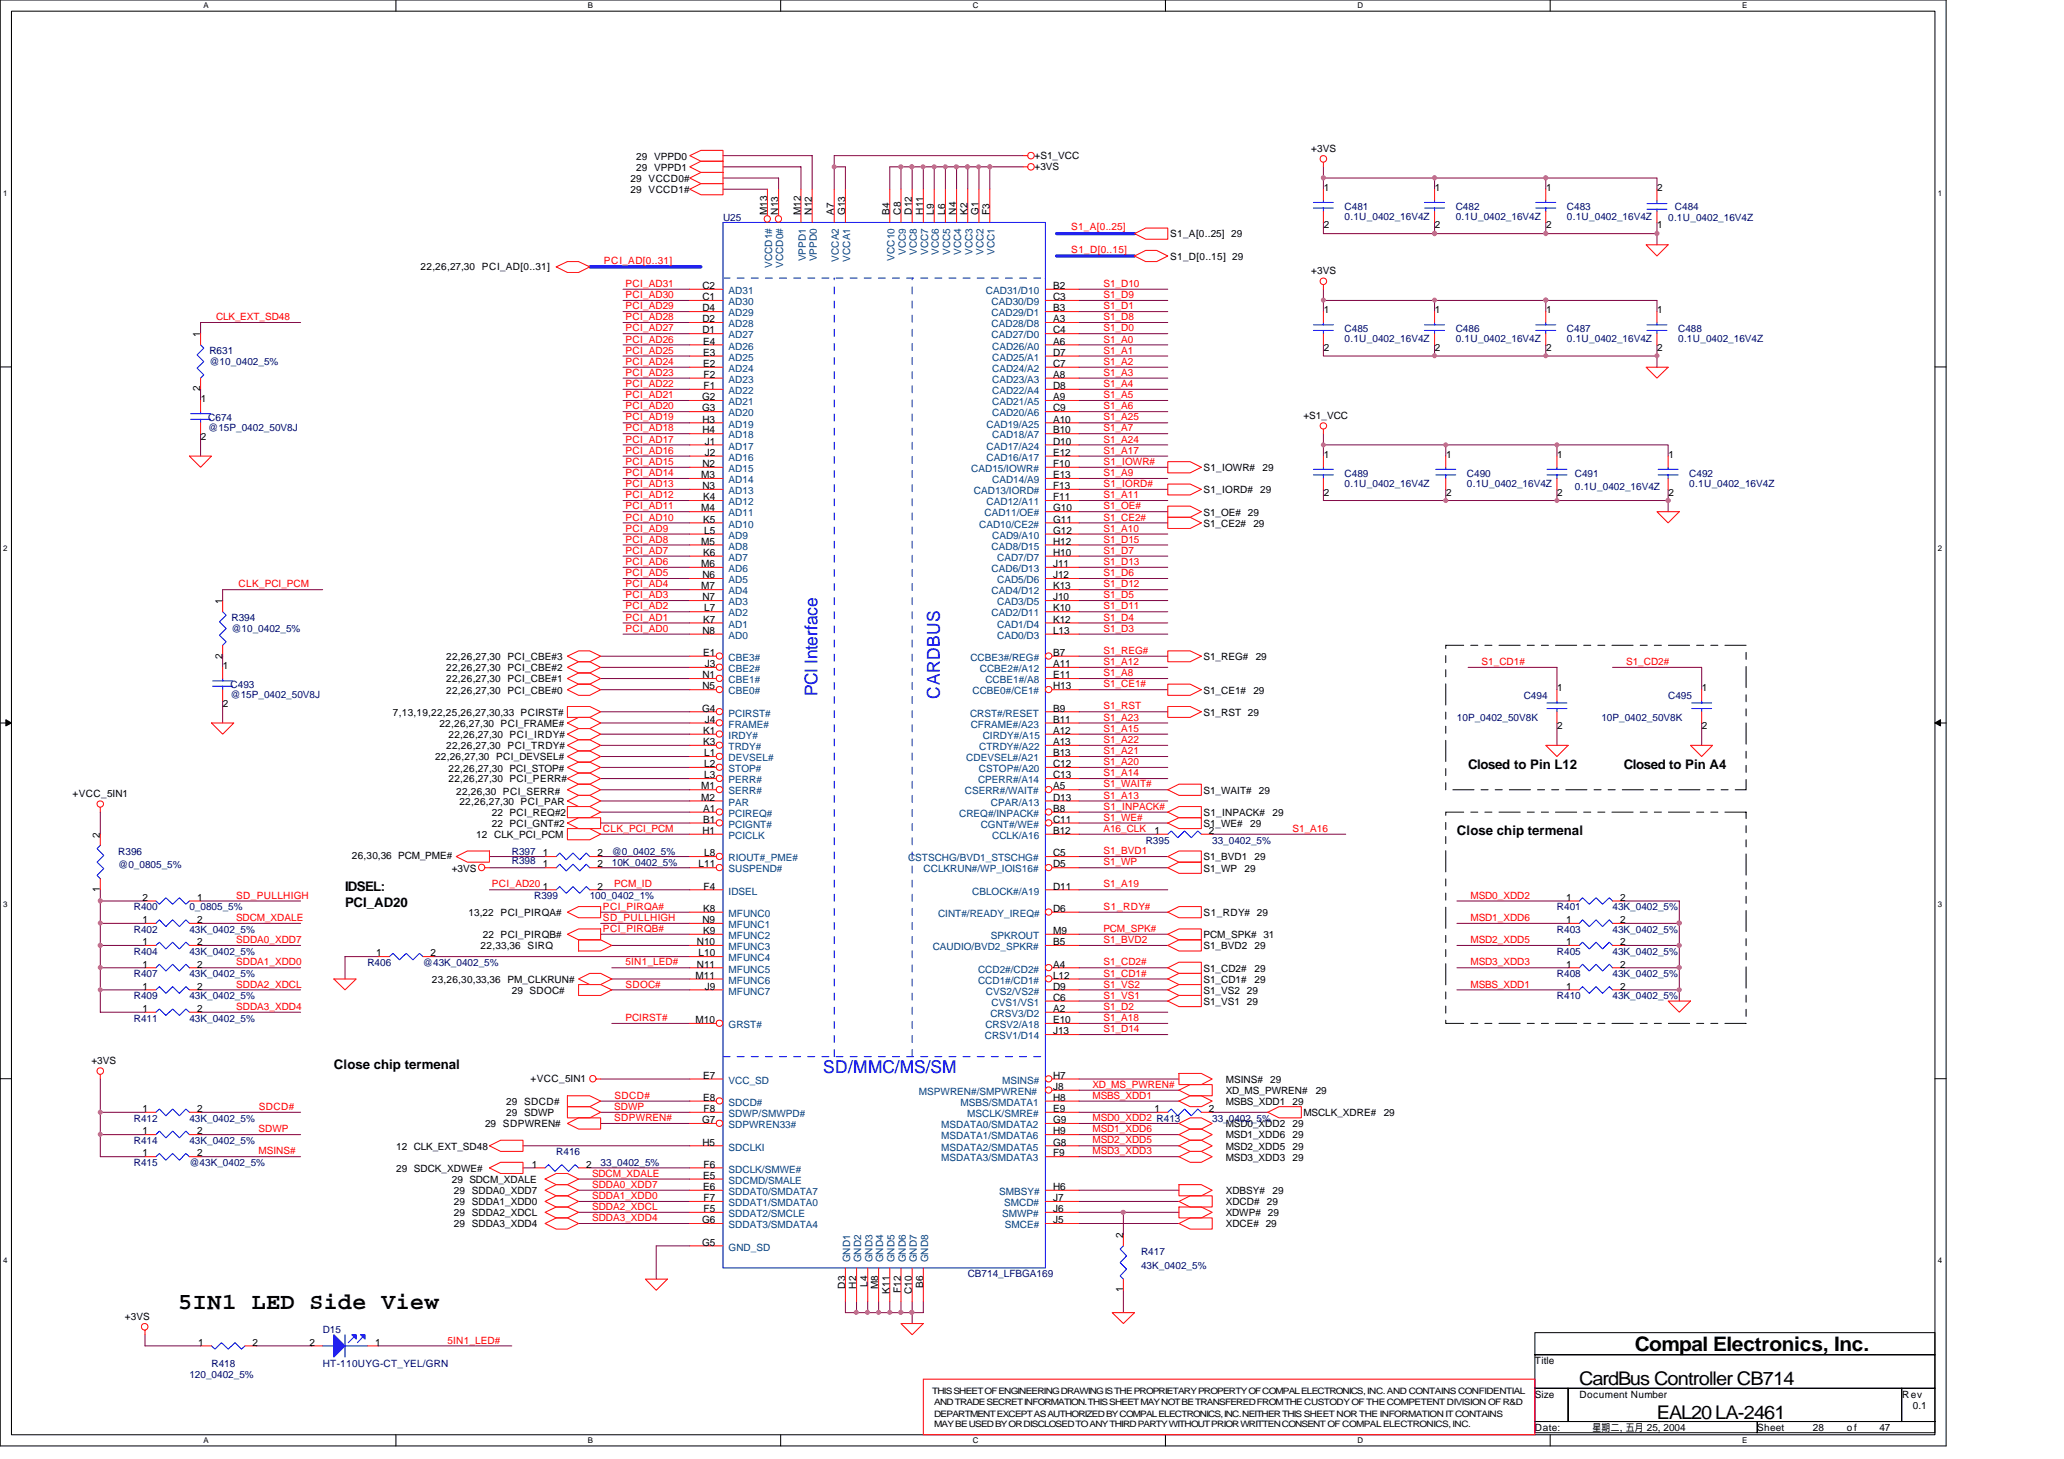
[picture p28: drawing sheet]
<svg xmlns="http://www.w3.org/2000/svg" width="297mm" height="210mm" viewBox="0 0 297 210" stroke-linecap="round" stroke-linejoin="round" font-family="sans-serif">
<defs><g id="words">
<text font-size="3.3" x="25.7" y="188.4">5IN1 LED Side View</text>
<text font-size="2.9" x="235.3" y="194.4">Compal Electronics, Inc.</text>
<g font-size="2.7">
<text x="227.3" y="199.3">CardBus Controller CB714</text>
<text x="238.5" y="204.1">EAL20 LA-2461</text>
</g>
<g font-size="2.5" fill="#00f">
<text x="117.6" y="100.2" transform="rotate(-90 117.6 100.2)">PCI Interface</text>
<text x="135.3" y="100.5" transform="rotate(-90 135.3 100.5)">CARDBUS</text>
<text x="118.4" y="154.3">SD/MMC/MS/SM</text>
</g>
<g font-size="1.9">
<text x="211.3" y="110.6">Closed to Pin L12</text>
<text x="233.7" y="110.6">Closed to Pin A4</text>
<text x="209.7" y="120.2">Close chip termenal</text>
<text x="49.7" y="128.2">IDSEL:</text>
<text x="49.7" y="130.5">PCI_AD20</text>
<text x="48" y="153.8">Close chip termenal</text>
</g>
<g font-size="1.4">
<text x="91.6" y="23">29 VPPD0</text>
<text x="148.9" y="22.8">+S1_VCC</text>
<text x="188.7" y="21.8">+3VS</text>
<text x="90.8" y="27.8">29 VCCD1#</text>
<text x="90.8" y="26.2">29 VCCD0#</text>
<text x="91.6" y="24.6">29 VPPD1</text>
<text x="148.9" y="24.4">+3VS</text>
<text x="190.5" y="27.4">1</text>
<text x="206.5" y="27.4">1</text>
<text x="222.5" y="27.4">1</text>
<text x="238.5" y="27.4">2</text>
<text x="110.4" y="30.9" transform="rotate(-90 110.4 30.9)">M13</text>
<text x="112" y="30.9" transform="rotate(-90 112 30.9)">N13</text>
<text x="115.2" y="30.9" transform="rotate(-90 115.2 30.9)">M12</text>
<text x="116.8" y="30.9" transform="rotate(-90 116.8 30.9)">N12</text>
<text x="120" y="30.9" transform="rotate(-90 120 30.9)">A7</text>
<text x="121.6" y="30.9" transform="rotate(-90 121.6 30.9)">G13</text>
<text x="128" y="30.9" transform="rotate(-90 128 30.9)">B4</text>
<text x="129.6" y="30.9" transform="rotate(-90 129.6 30.9)">C8</text>
<text x="131.2" y="30.9" transform="rotate(-90 131.2 30.9)">D12</text>
<text x="132.8" y="30.9" transform="rotate(-90 132.8 30.9)">H11</text>
<text x="134.4" y="30.9" transform="rotate(-90 134.4 30.9)">L9</text>
<text x="136" y="30.9" transform="rotate(-90 136 30.9)">L6</text>
<text x="137.6" y="30.9" transform="rotate(-90 137.6 30.9)">N4</text>
<text x="139.2" y="30.9" transform="rotate(-90 139.2 30.9)">K2</text>
<text x="140.8" y="30.9" transform="rotate(-90 140.8 30.9)">G1</text>
<text x="142.4" y="30.9" transform="rotate(-90 142.4 30.9)">F3</text>
<text x="168.4" y="34.2">S1_A[0..25] 29</text>
<text x="190.5" y="32.9">2</text>
<text x="206.5" y="32.9">2</text>
<text x="222.5" y="32.9">2</text>
<text x="238.5" y="32.9">1</text>
<text x="60.5" y="38.8">22,26,27,30 PCI_AD[0..31]</text>
<text x="101.1" y="41.6">C2</text>
<text x="151.5" y="41.6">B2</text>
<text x="168.4" y="37.4">S1_D[0..15] 29</text>
<text x="188.7" y="39.5">+3VS</text>
<text x="101.1" y="43.2">C1</text>
<text x="101.1" y="44.8">D4</text>
<text x="101.1" y="46.4">D2</text>
<text x="101.1" y="48">D1</text>
<text x="151.6" y="48">C4</text>
<text x="151.6" y="46.4">A3</text>
<text x="151.6" y="44.8">B3</text>
<text x="151.6" y="43.2">C3</text>
<text x="190.5" y="45">1</text>
<text x="206.5" y="45">1</text>
<text x="222.5" y="45">1</text>
<text x="238.5" y="45">1</text>
<text x="28.8" y="48.5" transform="rotate(-90 28.8 48.5)">1</text>
<text x="101.2" y="49.6">E4</text>
<text x="101.2" y="51.2">E3</text>
<text x="101.2" y="52.8">E2</text>
<text x="151.5" y="52.8">C7</text>
<text x="151.5" y="51.2">D7</text>
<text x="151.5" y="49.6">A6</text>
<text x="190.5" y="50.5">2</text>
<text x="206.5" y="50.5">2</text>
<text x="222.5" y="50.5">2</text>
<text x="238.5" y="50.5">2</text>
<text x="28.8" y="56.3" transform="rotate(-90 28.8 56.3)">2</text>
<text x="28.9" y="57.8">1</text>
<text x="101" y="57.6">G2</text>
<text x="101" y="59.2">G3</text>
<text x="101.3" y="54.4">F2</text>
<text x="101.3" y="56">F1</text>
<text x="151.5" y="59.2">C9</text>
<text x="151.5" y="57.6">A9</text>
<text x="151.5" y="56">D8</text>
<text x="151.5" y="54.4">A8</text>
<text x="28.9" y="63.3">2</text>
<text x="101.1" y="60.8">H3</text>
<text x="101.1" y="62.4">H4</text>
<text x="101.4" y="64">J1</text>
<text x="101.4" y="65.6">J2</text>
<text x="151.5" y="62.4">B10</text>
<text x="151.6" y="65.6">E12</text>
<text x="151.6" y="64">D10</text>
<text x="151.6" y="60.8">A10</text>
<text x="187.6" y="60.2">+S1_VCC</text>
<text x="190.5" y="65.8">1</text>
<text x="208.1" y="65.8">1</text>
<text x="224.1" y="65.8">1</text>
<text x="240.1" y="65.8">1</text>
<text x="100.9" y="68.8">M3</text>
<text x="101.1" y="67.2">N2</text>
<text x="101.1" y="70.4">N3</text>
<text x="101.2" y="72">K4</text>
<text x="151.5" y="70.4">F13</text>
<text x="151.5" y="68.8">E13</text>
<text x="151.6" y="67.2">F10</text>
<text x="151.6" y="72">F11</text>
<text x="173.2" y="71">S1_IORD#</text>
<text x="173.2" y="67.8">S1_IOWR#</text>
<text x="181.4" y="71">29</text>
<text x="181.7" y="67.8">29</text>
<text x="190.5" y="71.3">2</text>
<text x="208.1" y="71.3">2</text>
<text x="224.1" y="71.3">2</text>
<text x="240.1" y="71.3">2</text>
<text x="100.9" y="73.6">M4</text>
<text x="101.2" y="75.2">K5</text>
<text x="101.3" y="76.8">L5</text>
<text x="151.5" y="76.8">G12</text>
<text x="151.5" y="75.2">G11</text>
<text x="151.6" y="73.6">G10</text>
<text x="173.2" y="75.8">S1_CE2#</text>
<text x="173.2" y="74.2">S1_OE# 29</text>
<text x="180.4" y="75.8">29</text>
<text x="100.9" y="78.4">M5</text>
<text x="100.9" y="81.6">M6</text>
<text x="101.1" y="83.2">N6</text>
<text x="101.2" y="80">K6</text>
<text x="151.5" y="83.2">J12</text>
<text x="151.5" y="80">H10</text>
<text x="151.6" y="81.6">J11</text>
<text x="151.6" y="78.4">H12</text>
<text x="32" y="86.9" transform="rotate(-90 32 86.9)">1</text>
<text x="100.9" y="84.8">M7</text>
<text x="101.1" y="86.4">N7</text>
<text x="101.2" y="89.6">K7</text>
<text x="101.3" y="88">L7</text>
<text x="151.5" y="89.6">K12</text>
<text x="151.5" y="86.4">J10</text>
<text x="151.6" y="88">K10</text>
<text x="151.6" y="84.8">K13</text>
<text x="32" y="94.7" transform="rotate(-90 32 94.7)">2</text>
<text x="64.2" y="95">22,26,27,30 PCI_CBE#3</text>
<text x="101.1" y="91.2">N8</text>
<text x="101.2" y="94.4">E1</text>
<text x="101.4" y="96">J3</text>
<text x="151.5" y="96">A11</text>
<text x="151.5" y="91.2">L13</text>
<text x="151.6" y="94.4">B7</text>
<text x="173.2" y="95">S1_REG#</text>
<text x="180.7" y="95">29</text>
<text x="32.1" y="96.2">1</text>
<text x="32.1" y="101.7">2</text>
<text x="64.2" y="98.2">22,26,27,30 PCI_CBE#1</text>
<text x="64.2" y="99.8">22,26,27,30 PCI_CBE#0</text>
<text x="64.2" y="96.6">22,26,27,30 PCI_CBE#2</text>
<text x="101.1" y="97.6">N1</text>
<text x="101.1" y="99.2">N5</text>
<text x="151.6" y="97.6">E11</text>
<text x="151.6" y="99.2">H13</text>
<text x="173.2" y="99.8">S1_CE1#</text>
<text x="180.4" y="99.8">29</text>
<text x="224.1" y="99.4">1</text>
<text x="244.9" y="99.4">1</text>
<text x="56.6" y="103">7,13,19,22,25,26,27,30,33 PCIRST#</text>
<text x="63.2" y="104.6">22,26,27,30 PCI_FRAME#</text>
<text x="64.2" y="107.8">22,26,27,30 PCI_TRDY#</text>
<text x="64.6" y="106.2">22,26,27,30 PCI_IRDY#</text>
<text x="101" y="102.4">G4</text>
<text x="101.2" y="105.6">K1</text>
<text x="101.2" y="107.2">K3</text>
<text x="101.4" y="104">J4</text>
<text x="151.5" y="104">B11</text>
<text x="151.5" y="107.2">A13</text>
<text x="151.5" y="102.4">B9</text>
<text x="151.6" y="105.6">A12</text>
<text x="173.2" y="103">S1_RST 29</text>
<text x="224.1" y="104.9">2</text>
<text x="244.9" y="104.9">2</text>
<text x="62.6" y="109.4">22,26,27,30 PCI_DEVSEL#</text>
<text x="64.6" y="112.6">22,26,27,30 PCI_PERR#</text>
<text x="64.6" y="111">22,26,27,30 PCI_STOP#</text>
<text x="100.9" y="113.6">M1</text>
<text x="101.3" y="108.8">L1</text>
<text x="101.3" y="110.4">L2</text>
<text x="101.3" y="112">L3</text>
<text x="151.5" y="110.4">C12</text>
<text x="151.5" y="113.6">A5</text>
<text x="151.5" y="112">C13</text>
<text x="151.6" y="108.8">B13</text>
<text x="10.5" y="114.6">+VCC_5IN1</text>
<text x="65.7" y="114.3">22,26,30 PCI_SERR#</text>
<text x="66.1" y="115.8">22,26,27,30 PCI_PAR</text>
<text x="70.8" y="119">22 PCI_GNT#2</text>
<text x="70.8" y="117.4">22 PCI_REQ#2</text>
<text x="100.9" y="115.2">M2</text>
<text x="101.1" y="120">H1</text>
<text x="101.2" y="116.8">A1</text>
<text x="101.2" y="118.4">B1</text>
<text x="151.5" y="115.2">D13</text>
<text x="151.5" y="120">B12</text>
<text x="151.6" y="116.8">B8</text>
<text x="151.6" y="118.4">C11</text>
<text x="166.2" y="120">1</text>
<text x="173.2" y="114.2">S1_WAIT#</text>
<text x="173.2" y="117.4">S1_INPACK#</text>
<text x="173.2" y="119">S1_WE#</text>
<text x="174" y="120">2</text>
<text x="179.9" y="119">29</text>
<text x="181.2" y="114.2">29</text>
<text x="183.1" y="117.4">29</text>
<text x="14.4" y="120.5" transform="rotate(-90 14.4 120.5)">2</text>
<text x="50.6" y="123.6">26,30,36 PCM_PME#</text>
<text x="65" y="125.4">+3VS</text>
<text x="68.5" y="120.6">12 CLK_PCI_PCM</text>
<text x="78.1" y="123.2">1</text>
<text x="78.1" y="124.8">1</text>
<text x="86" y="123.2">2</text>
<text x="86" y="124.8">2</text>
<text x="100.5" y="124.8">L11</text>
<text x="101.3" y="123.2">L8</text>
<text x="151.5" y="123.2">C5</text>
<text x="151.5" y="124.8">D5</text>
<text x="173.2" y="125.4">S1_WP</text>
<text x="173.2" y="123.8">S1_BVD1</text>
<text x="179.1" y="125.4">29</text>
<text x="180.5" y="123.8">29</text>
<text x="14.4" y="128.3" transform="rotate(-90 14.4 128.3)">1</text>
<text x="20.5" y="129.6">2</text>
<text x="28.4" y="129.6">1</text>
<text x="67.4" y="131.8">13,22</text>
<text x="72" y="131.8">PCI_PIRQA#</text>
<text x="78.1" y="128">1</text>
<text x="86" y="128">2</text>
<text x="101.2" y="131.2">K8</text>
<text x="101.3" y="128">F4</text>
<text x="151.5" y="128">D11</text>
<text x="151.6" y="131.2">D6</text>
<text x="173.2" y="131.8">S1_RDY# 29</text>
<text x="225.4" y="129.6">1</text>
<text x="233.2" y="129.6">2</text>
<text x="20.5" y="132.8">1</text>
<text x="20.5" y="136">1</text>
<text x="28.4" y="132.8">2</text>
<text x="28.4" y="136">2</text>
<text x="54.1" y="137.6">1</text>
<text x="62" y="137.6">2</text>
<text x="69.2" y="136.6">22,33,36 SIRQ</text>
<text x="69.5" y="135">22 PCI_PIRQB#</text>
<text x="100.3" y="136">N10</text>
<text x="100.5" y="137.6">L10</text>
<text x="101.1" y="132.8">N9</text>
<text x="101.2" y="134.4">K9</text>
<text x="151.5" y="134.4">M9</text>
<text x="151.5" y="136">B5</text>
<text x="173.2" y="135">PCM_SPK# 31</text>
<text x="173.2" y="136.6">S1_BVD2</text>
<text x="180.5" y="136.6">29</text>
<text x="225.4" y="136">1</text>
<text x="225.4" y="132.8">1</text>
<text x="233.2" y="136">2</text>
<text x="233.2" y="132.8">2</text>
<text x="20.5" y="139.2">1</text>
<text x="20.5" y="142.4">1</text>
<text x="28.4" y="139.2">2</text>
<text x="28.4" y="142.4">2</text>
<text x="62.1" y="141.4">23,26,30,33,36 PM_CLKRUN#</text>
<text x="73.7" y="143">29 SDOC#</text>
<text x="100.1" y="140.8">M11</text>
<text x="100.3" y="139.2">N11</text>
<text x="101.4" y="142.4">J9</text>
<text x="151.5" y="142.4">D9</text>
<text x="151.5" y="140.8">L12</text>
<text x="151.5" y="139.2">A4</text>
<text x="151.6" y="144">C6</text>
<text x="173.2" y="141.4">S1_CD1#</text>
<text x="173.2" y="143">S1_VS2 29</text>
<text x="173.2" y="139.8">S1_CD2#</text>
<text x="180.5" y="141.4">29</text>
<text x="180.5" y="139.8">29</text>
<text x="225.4" y="142.4">1</text>
<text x="225.4" y="139.2">1</text>
<text x="233.2" y="142.4">2</text>
<text x="233.2" y="139.2">2</text>
<text x="20.5" y="145.6">1</text>
<text x="28.4" y="145.6">2</text>
<text x="100.1" y="147.2">M10</text>
<text x="151.5" y="148.8">J13</text>
<text x="151.5" y="145.6">A2</text>
<text x="151.6" y="147.2">E10</text>
<text x="173.2" y="144.6">S1_VS1 29</text>
<text x="13.2" y="153.1">+3VS</text>
<text x="76.4" y="155.6">+VCC_5IN1</text>
<text x="101.2" y="155.2">E7</text>
<text x="151.5" y="155.2">H7</text>
<text x="176.4" y="155.8">MSINS#</text>
<text x="182.8" y="155.8">29</text>
<text x="20.5" y="160">1</text>
<text x="28.4" y="160">2</text>
<text x="72.9" y="159">29 SDCD#</text>
<text x="72.9" y="160.6">29 SDWP</text>
<text x="101" y="161.6">G7</text>
<text x="101.2" y="158.4">E8</text>
<text x="101.3" y="160">F8</text>
<text x="151.5" y="161.6">G9</text>
<text x="151.5" y="160">E9</text>
<text x="151.6" y="158.4">H8</text>
<text x="151.6" y="156.8">J8</text>
<text x="166.2" y="160">1</text>
<text x="174" y="160">2</text>
<text x="176.4" y="157.4">XD_MS_PWREN#</text>
<text x="176.4" y="159">MSBS_XDD1</text>
<text x="186" y="159">29</text>
<text x="187.6" y="160.6">MSCLK_XDRE#</text>
<text x="189.4" y="157.4">29</text>
<text x="199.1" y="160.6">29</text>
<text x="20.5" y="166.4">1</text>
<text x="20.5" y="163.2">1</text>
<text x="28.4" y="166.4">2</text>
<text x="28.4" y="163.2">2</text>
<text x="57" y="165.4">12 CLK_EXT_SD48</text>
<text x="69.8" y="162.2">29 SDPWREN#</text>
<text x="76.5" y="168">1</text>
<text x="84.4" y="168">2</text>
<text x="101.1" y="164.8">H5</text>
<text x="101.3" y="168">F6</text>
<text x="151.5" y="163.2">H9</text>
<text x="151.5" y="164.8">G8</text>
<text x="151.5" y="166.4">F9</text>
<text x="176.4" y="165.4">MSD2_XDD5</text>
<text x="176.4" y="163.8">MSD1_XDD6</text>
<text x="176.4" y="167">MSD3_XDD3</text>
<text x="176.4" y="162.2">MSD0_XDD2</text>
<text x="186" y="165.4">29</text>
<text x="186" y="163.8">29</text>
<text x="186" y="167">29</text>
<text x="186" y="162.2">29</text>
<text x="57" y="168.6">29 SDCK_XDWE#</text>
<text x="65" y="170.2">29 SDCM_XDALE</text>
<text x="65.3" y="171.8">29 SDDA0_XDD7</text>
<text x="65.3" y="173.4">29 SDDA1_XDD0</text>
<text x="101.2" y="169.6">E5</text>
<text x="101.2" y="171.2">E6</text>
<text x="101.3" y="172.8">F7</text>
<text x="151.5" y="171.2">H6</text>
<text x="151.5" y="172.8">J7</text>
<text x="176.4" y="171.8">XDBSY#</text>
<text x="176.4" y="173.4">XDCD#</text>
<text x="182.3" y="173.4">29</text>
<text x="183.1" y="171.8">29</text>
<text x="65.3" y="176.6">29 SDDA3_XDD4</text>
<text x="65.3" y="175">29 SDDA2_XDCL</text>
<text x="101" y="179.2">G5</text>
<text x="101" y="176">G6</text>
<text x="101.3" y="174.4">F5</text>
<text x="151.5" y="174.4">J6</text>
<text x="151.6" y="176">J5</text>
<text x="161.6" y="178.1" transform="rotate(-90 161.6 178.1)">2</text>
<text x="176.4" y="175">XDWP# 29</text>
<text x="176.4" y="176.6">XDCE# 29</text>
<text x="121.6" y="185.4" transform="rotate(-90 121.6 185.4)">D3</text>
<text x="123.2" y="185.4" transform="rotate(-90 123.2 185.4)">H2</text>
<text x="124.8" y="185.1" transform="rotate(-90 124.8 185.1)">L4</text>
<text x="126.4" y="185.5" transform="rotate(-90 126.4 185.5)">M8</text>
<text x="132.8" y="185.3" transform="rotate(-90 132.8 185.3)">B6</text>
<text x="161.6" y="185.9" transform="rotate(-90 161.6 185.9)">1</text>
<text x="18" y="189.9">+3VS</text>
<text x="128" y="186.1" transform="rotate(-90 128 186.1)">K11</text>
<text x="129.6" y="186" transform="rotate(-90 129.6 186)">F12</text>
<text x="131.2" y="186.2" transform="rotate(-90 131.2 186.2)">C10</text>
<text x="28.5" y="193.6">1</text>
<text x="36.4" y="193.6">2</text>
<text x="44.5" y="193.6">2</text>
<text x="54" y="193.6">1</text>
<text x="220.9" y="196.3">Title</text>
<text x="220.9" y="201.1">Size</text>
<text x="227.3" y="201.1">Document Number</text>
<text x="273.8" y="201.1">Rev</text>
<text x="275.3" y="202.6">0.1</text>
<text x="220.9" y="205.9">Date:</text>
<text x="229.2" y="205.9">星期二 五月 25, 2004</text>
<text x="233.1" y="205.9">,</text>
<text x="252.9" y="205.9">Sheet</text>
<text x="260.9" y="205.9">28</text>
<text x="265.8" y="205.9">of</text>
<text x="270.5" y="205.9">47</text>
</g>
<g font-size="1.4" fill="#000080">
<text x="104.1" y="31.7">U25</text>
<text x="193.5" y="30.2">C481</text>
<text x="193.5" y="31.6">0.1U_0402_16V4Z</text>
<text x="209.5" y="30.2">C482</text>
<text x="209.5" y="31.6">0.1U_0402_16V4Z</text>
<text x="225.5" y="30.2">C483</text>
<text x="225.5" y="31.6">0.1U_0402_16V4Z</text>
<text x="240.1" y="31.7">0.1U_0402_16V4Z</text>
<text x="241" y="30.2">C484</text>
<text x="193.5" y="47.8">C485</text>
<text x="209.5" y="47.8">C486</text>
<text x="225.5" y="47.8">C487</text>
<text x="241.5" y="47.8">C488</text>
<text x="30.1" y="51">R631</text>
<text x="30.1" y="52.6">@10_0402_5%</text>
<text x="193.5" y="49.2">0.1U_0402_16V4Z</text>
<text x="209.5" y="49.2">0.1U_0402_16V4Z</text>
<text x="225.5" y="49.2">0.1U_0402_16V4Z</text>
<text x="241.5" y="49.2">0.1U_0402_16V4Z</text>
<text x="30" y="60.6">C674</text>
<text x="30" y="62">@15P_0402_50V8J</text>
<text x="193.5" y="68.6">C489</text>
<text x="193.5" y="70">0.1U_0402_16V4Z</text>
<text x="211.1" y="68.6">C490</text>
<text x="211.1" y="70">0.1U_0402_16V4Z</text>
<text x="226.6" y="68.6">C491</text>
<text x="226.6" y="70.5">0.1U_0402_16V4Z</text>
<text x="243.1" y="68.6">C492</text>
<text x="243.1" y="70">0.1U_0402_16V4Z</text>
<text x="33.3" y="89.4">R394</text>
<text x="33.3" y="91">@10_0402_5%</text>
<text x="33.2" y="99">C493</text>
<text x="33.2" y="100.4">@15P_0402_50V8J</text>
<text x="219.3" y="100.6">C494</text>
<text x="240.1" y="100.6">C495</text>
<text x="209.7" y="103.8">10P_0402_50V8K</text>
<text x="230.5" y="103.8">10P_0402_50V8K</text>
<text x="17" y="123">R396</text>
<text x="17" y="124.9">@0_0805_5%</text>
<text x="73.7" y="123">R397</text>
<text x="73.7" y="124.2">R398</text>
<text x="88" y="123">@0_0402_5%</text>
<text x="88.1" y="124.6">10K_0402_5%</text>
<text x="164.9" y="121.4">R395</text>
<text x="174.5" y="121.4">33_0402_5%</text>
<text x="19.3" y="131">R400</text>
<text x="27.3" y="131">0_0805_5%</text>
<text x="76.9" y="129.4">R399</text>
<text x="84.9" y="129.4">100_0402_1%</text>
<text x="224.1" y="131">R401</text>
<text x="232.1" y="131">43K_0402_5%</text>
<text x="19.3" y="134.2">R402</text>
<text x="19.3" y="137.4">R404</text>
<text x="27.3" y="134.2">43K_0402_5%</text>
<text x="27.3" y="137.4">43K_0402_5%</text>
<text x="224.1" y="137.4">R405</text>
<text x="224.1" y="134.2">R403</text>
<text x="232.1" y="137.4">43K_0402_5%</text>
<text x="232.1" y="134.2">43K_0402_5%</text>
<text x="19.3" y="140.6">R407</text>
<text x="19.3" y="143.8">R409</text>
<text x="27.3" y="140.6">43K_0402_5%</text>
<text x="27.3" y="143.8">43K_0402_5%</text>
<text x="52.9" y="139">R406</text>
<text x="60.9" y="139">@43K_0402_5%</text>
<text x="224.1" y="143.8">R410</text>
<text x="224.1" y="140.6">R408</text>
<text x="232.1" y="143.8">43K_0402_5%</text>
<text x="232.1" y="140.6">43K_0402_5%</text>
<text x="19.3" y="147">R411</text>
<text x="27.3" y="147">43K_0402_5%</text>
<text x="19.3" y="161.4">R412</text>
<text x="27.3" y="161.4">43K_0402_5%</text>
<text x="174.5" y="161.4">33_0402_5%</text>
<text x="19.3" y="167.8">R415</text>
<text x="19.3" y="164.6">R414</text>
<text x="27.3" y="167.8">@43K_0402_5%</text>
<text x="27.3" y="164.6">43K_0402_5%</text>
<text x="80" y="166.2">R416</text>
<text x="86.4" y="167.8">33_0402_5%</text>
<text x="139.3" y="183.8">CB714_LFBGA169</text>
<text x="164.2" y="180.6">R417</text>
<text x="164.2" y="182.5">43K_0402_5%</text>
<text x="46.4" y="191.8">D15</text>
<text x="30.4" y="196.6">R418</text>
<text x="46.4" y="196.6">HT-110UYG-CT_YEL/GRN</text>
<text x="27.3" y="198.2">120_0402_5%</text>
</g>
<g font-size="1.4" fill="#f00">
<text x="154.1" y="33.1">S1_A[0..25]</text>
<text x="86.9" y="37.9">PCI_AD[0..31]</text>
<text x="90" y="41.3">PCI_AD31</text>
<text x="154.2" y="36.4">S1_D[0..15]</text>
<text x="158.8" y="41.3">S1_D10</text>
<text x="31.1" y="46.1">CLK_EXT_SD48</text>
<text x="90" y="47.7">PCI_AD27</text>
<text x="90" y="46.1">PCI_AD28</text>
<text x="90" y="44.5">PCI_AD29</text>
<text x="90" y="42.9">PCI_AD30</text>
<text x="158.8" y="47.7">S1_D0</text>
<text x="158.8" y="42.9">S1_D9</text>
<text x="158.8" y="44.5">S1_D1</text>
<text x="158.8" y="46.1">S1_D8</text>
<text x="90" y="49.3">PCI_AD26</text>
<text x="90" y="52.5">PCI_AD24</text>
<text x="90" y="50.9">PCI_AD25</text>
<text x="158.8" y="50.9">S1_A1</text>
<text x="158.8" y="49.3">S1_A0</text>
<text x="158.8" y="52.5">S1_A2</text>
<text x="90" y="58.9">PCI_AD20</text>
<text x="90" y="55.7">PCI_AD22</text>
<text x="90" y="57.3">PCI_AD21</text>
<text x="90" y="54.1">PCI_AD23</text>
<text x="158.8" y="54.1">S1_A3</text>
<text x="158.8" y="58.9">S1_A6</text>
<text x="158.8" y="55.7">S1_A4</text>
<text x="158.8" y="57.3">S1_A5</text>
<text x="90" y="65.3">PCI_AD16</text>
<text x="90" y="63.7">PCI_AD17</text>
<text x="90" y="62.1">PCI_AD18</text>
<text x="90" y="60.5">PCI_AD19</text>
<text x="158.8" y="62.1">S1_A7</text>
<text x="158.8" y="65.3">S1_A17</text>
<text x="158.8" y="63.7">S1_A24</text>
<text x="158.8" y="60.5">S1_A25</text>
<text x="90" y="71.7">PCI_AD12</text>
<text x="90" y="70.1">PCI_AD13</text>
<text x="90" y="66.9">PCI_AD15</text>
<text x="90" y="68.5">PCI_AD14</text>
<text x="158.8" y="70.1">S1_IORD#</text>
<text x="158.8" y="71.7">S1_A11</text>
<text x="158.8" y="66.9">S1_IOWR#</text>
<text x="158.8" y="68.5">S1_A9</text>
<text x="90" y="76.5">PCI_AD9</text>
<text x="90" y="74.9">PCI_AD10</text>
<text x="90" y="73.3">PCI_AD11</text>
<text x="158.8" y="74.9">S1_CE2#</text>
<text x="158.8" y="76.5">S1_A10</text>
<text x="158.8" y="73.3">S1_OE#</text>
<text x="90" y="81.3">PCI_AD6</text>
<text x="90" y="79.7">PCI_AD7</text>
<text x="90" y="82.9">PCI_AD5</text>
<text x="90" y="78.1">PCI_AD8</text>
<text x="158.8" y="81.3">S1_D13</text>
<text x="158.8" y="82.9">S1_D6</text>
<text x="158.8" y="78.1">S1_D15</text>
<text x="158.8" y="79.7">S1_D7</text>
<text x="34.3" y="84.5">CLK_PCI_PCM</text>
<text x="90" y="89.3">PCI_AD1</text>
<text x="90" y="84.5">PCI_AD4</text>
<text x="90" y="87.7">PCI_AD2</text>
<text x="90" y="86.1">PCI_AD3</text>
<text x="158.8" y="86.1">S1_D5</text>
<text x="158.8" y="84.5">S1_D12</text>
<text x="158.8" y="89.3">S1_D4</text>
<text x="158.8" y="87.7">S1_D11</text>
<text x="90" y="90.9">PCI_AD0</text>
<text x="158.8" y="90.9">S1_D3</text>
<text x="158.8" y="94.1">S1_REG#</text>
<text x="158.8" y="95.7">S1_A12</text>
<text x="213.2" y="95.7">S1_CD1#</text>
<text x="234" y="95.7">S1_CD2#</text>
<text x="158.8" y="97.3">S1_A8</text>
<text x="158.8" y="98.9">S1_CE1#</text>
<text x="158.8" y="106.9">S1_A22</text>
<text x="158.8" y="102.1">S1_RST</text>
<text x="158.8" y="103.7">S1_A23</text>
<text x="158.8" y="105.3">S1_A15</text>
<text x="158.8" y="113.3">S1_WAIT#</text>
<text x="158.8" y="108.5">S1_A21</text>
<text x="158.8" y="111.7">S1_A14</text>
<text x="158.8" y="110.1">S1_A20</text>
<text x="86.8" y="119.7">CLK_PCI_PCM</text>
<text x="158.8" y="119.7">A16_CLK</text>
<text x="158.8" y="116.5">S1_INPACK#</text>
<text x="158.8" y="114.9">S1_A13</text>
<text x="158.8" y="118.1">S1_WE#</text>
<text x="186" y="119.7">S1_A16</text>
<text x="158.8" y="124.5">S1_WP</text>
<text x="158.8" y="122.9">S1_BVD1</text>
<text x="34" y="129.3">SD_PULLHIGH</text>
<text x="70.8" y="127.7">PCI_AD20</text>
<text x="86.8" y="130.9">PCI_PIRQA#</text>
<text x="88.4" y="127.7">PCM_ID</text>
<text x="158.8" y="127.7">S1_A19</text>
<text x="158.8" y="130.9">S1_RDY#</text>
<text x="211.6" y="129.3">MSD0_XDD2</text>
<text x="34" y="135.7">SDDA0_XDD7</text>
<text x="34" y="132.5">SDCM_XDALE</text>
<text x="86.8" y="132.5">SD_PULLHIGH</text>
<text x="86.8" y="134.1">PCI_PIRQB#</text>
<text x="158.8" y="134.1">PCM_SPK#</text>
<text x="158.8" y="135.7">S1_BVD2</text>
<text x="211.6" y="135.7">MSD2_XDD5</text>
<text x="211.6" y="132.5">MSD1_XDD6</text>
<text x="34" y="142.1">SDDA2_XDCL</text>
<text x="34" y="138.9">SDDA1_XDD0</text>
<text x="90" y="142.1">SDOC#</text>
<text x="90" y="138.9">5IN1_LED#</text>
<text x="158.8" y="138.9">S1_CD2#</text>
<text x="158.8" y="142.1">S1_VS2</text>
<text x="158.8" y="143.7">S1_VS1</text>
<text x="158.8" y="140.5">S1_CD1#</text>
<text x="211.6" y="138.9">MSD3_XDD3</text>
<text x="211.6" y="142.1">MSBS_XDD1</text>
<text x="34" y="145.3">SDDA3_XDD4</text>
<text x="90" y="146.9">PCIRST#</text>
<text x="158.8" y="145.3">S1_D2</text>
<text x="158.8" y="146.9">S1_A18</text>
<text x="158.8" y="148.5">S1_D14</text>
<text x="37.2" y="159.7">SDCD#</text>
<text x="88.4" y="159.7">SDWP</text>
<text x="88.4" y="161.3">SDPWREN#</text>
<text x="88.4" y="158.1">SDCD#</text>
<text x="157.2" y="156.5">XD_MS_PWREN#</text>
<text x="157.2" y="158.1">MSBS_XDD1</text>
<text x="157.2" y="161.3">MSD0_XDD2 R413</text>
<text x="37.2" y="162.9">SDWP</text>
<text x="37.2" y="166.1">MSINS#</text>
<text x="157.2" y="162.9">MSD1_XDD6</text>
<text x="157.2" y="164.5">MSD2_XDD5</text>
<text x="157.2" y="166.1">MSD3_XDD3</text>
<text x="85.2" y="169.3">SDCM_XDALE</text>
<text x="85.2" y="170.9">SDDA0_XDD7</text>
<text x="85.2" y="172.5">SDDA1_XDD0</text>
<text x="85.2" y="174.1">SDDA2_XDCL</text>
<text x="85.2" y="175.7">SDDA3_XDD4</text>
<text x="64.4" y="193.3">5IN1_LED#</text>
</g>
<g font-size="1.4" fill="#004080">
<text x="111.1" y="38.6" transform="rotate(-90 111.1 38.6)">VCCD1#</text>
<text x="112.7" y="38.6" transform="rotate(-90 112.7 38.6)">VCCD0#</text>
<text x="115.9" y="37.6" transform="rotate(-90 115.9 37.6)">VPPD1</text>
<text x="117.6" y="37.6" transform="rotate(-90 117.6 37.6)">VPPD0</text>
<text x="120.7" y="37.7" transform="rotate(-90 120.7 37.7)">VCCA2</text>
<text x="122.3" y="37.7" transform="rotate(-90 122.3 37.7)">VCCA1</text>
<text x="128.7" y="37.5" transform="rotate(-90 128.7 37.5)">VCC10</text>
<text x="130.3" y="36.7" transform="rotate(-90 130.3 36.7)">VCC9</text>
<text x="131.9" y="36.7" transform="rotate(-90 131.9 36.7)">VCC8</text>
<text x="133.6" y="36.7" transform="rotate(-90 133.6 36.7)">VCC7</text>
<text x="135.1" y="36.7" transform="rotate(-90 135.1 36.7)">VCC6</text>
<text x="136.7" y="36.7" transform="rotate(-90 136.7 36.7)">VCC5</text>
<text x="138.3" y="36.7" transform="rotate(-90 138.3 36.7)">VCC4</text>
<text x="140" y="36.7" transform="rotate(-90 140 36.7)">VCC3</text>
<text x="141.6" y="36.7" transform="rotate(-90 141.6 36.7)">VCC2</text>
<text x="143.1" y="36.7" transform="rotate(-90 143.1 36.7)">VCC1</text>
<text x="104.9" y="42.3">AD31</text>
<text x="104.9" y="43.9">AD30</text>
<text x="104.9" y="45.5">AD29</text>
<text x="104.9" y="47.1">AD28</text>
<text x="141.9" y="42.3">CAD31/D10</text>
<text x="142.7" y="47.1">CAD28/D8</text>
<text x="142.7" y="45.5">CAD29/D1</text>
<text x="142.7" y="43.9">CAD30/D9</text>
<text x="104.9" y="48.7">AD27</text>
<text x="104.9" y="50.3">AD26</text>
<text x="104.9" y="51.9">AD25</text>
<text x="104.9" y="53.5">AD24</text>
<text x="142.7" y="48.7">CAD27/D0</text>
<text x="142.8" y="53.5">CAD24/A2</text>
<text x="142.8" y="51.9">CAD25/A1</text>
<text x="142.8" y="50.3">CAD26/A0</text>
<text x="104.9" y="55.1">AD23</text>
<text x="104.9" y="56.7">AD22</text>
<text x="104.9" y="58.3">AD21</text>
<text x="104.9" y="59.9">AD20</text>
<text x="142.8" y="59.9">CAD20/A6</text>
<text x="142.8" y="58.3">CAD21/A5</text>
<text x="142.8" y="56.7">CAD22/A4</text>
<text x="142.8" y="55.1">CAD23/A3</text>
<text x="104.9" y="61.5">AD19</text>
<text x="104.9" y="63.1">AD18</text>
<text x="104.9" y="64.7">AD17</text>
<text x="142" y="64.7">CAD17/A24</text>
<text x="142" y="61.5">CAD19/A25</text>
<text x="142.8" y="63.1">CAD18/A7</text>
<text x="104.9" y="66.3">AD16</text>
<text x="104.9" y="67.9">AD15</text>
<text x="104.9" y="69.5">AD14</text>
<text x="104.9" y="71.1">AD13</text>
<text x="139.8" y="67.9">CAD15/IOWR#</text>
<text x="140.2" y="71.1">CAD13/IORD#</text>
<text x="142" y="66.3">CAD16/A17</text>
<text x="142.8" y="69.5">CAD14/A9</text>
<text x="104.9" y="72.7">AD12</text>
<text x="104.9" y="74.3">AD11</text>
<text x="104.9" y="75.9">AD10</text>
<text x="104.9" y="77.5">AD9</text>
<text x="140.9" y="75.9">CAD10/CE2#</text>
<text x="141.7" y="74.3">CAD11/OE#</text>
<text x="142" y="72.7">CAD12/A11</text>
<text x="142.8" y="77.5">CAD9/A10</text>
<text x="104.9" y="79.1">AD8</text>
<text x="104.9" y="80.7">AD7</text>
<text x="104.9" y="82.3">AD6</text>
<text x="104.9" y="83.9">AD5</text>
<text x="142.7" y="82.3">CAD6/D13</text>
<text x="142.7" y="79.1">CAD8/D15</text>
<text x="143.5" y="83.9">CAD5/D6</text>
<text x="143.5" y="80.7">CAD7/D7</text>
<text x="104.9" y="85.5">AD4</text>
<text x="104.9" y="87.1">AD3</text>
<text x="104.9" y="88.7">AD2</text>
<text x="142.7" y="88.7">CAD2/D11</text>
<text x="142.7" y="85.5">CAD4/D12</text>
<text x="143.5" y="87.1">CAD3/D5</text>
<text x="104.9" y="95.1">CBE3#</text>
<text x="104.9" y="90.3">AD1</text>
<text x="104.9" y="91.9">AD0</text>
<text x="139.7" y="95.1">CCBE3#/REG#</text>
<text x="143.5" y="91.9">CAD0/D3</text>
<text x="143.5" y="90.3">CAD1/D4</text>
<text x="104.9" y="96.7">CBE2#</text>
<text x="104.9" y="98.3">CBE1#</text>
<text x="104.9" y="99.9">CBE0#</text>
<text x="140" y="99.9">CCBE0#/CE1#</text>
<text x="141" y="96.7">CCBE2#/A12</text>
<text x="141.8" y="98.3">CCBE1#/A8</text>
<text x="104.9" y="103.1">PCIRST#</text>
<text x="104.9" y="104.7">FRAME#</text>
<text x="104.9" y="106.3">IRDY#</text>
<text x="104.9" y="107.9">TRDY#</text>
<text x="139.6" y="103.1">CRST#/RESET</text>
<text x="139.7" y="104.7">CFRAME#/A23</text>
<text x="140.9" y="107.9">CTRDY#/A22</text>
<text x="141.4" y="106.3">CIRDY#/A15</text>
<text x="104.9" y="109.5">DEVSEL#</text>
<text x="104.9" y="111.1">STOP#</text>
<text x="104.9" y="112.7">PERR#</text>
<text x="139.1" y="109.5">CDEVSEL#/A21</text>
<text x="140.8" y="112.7">CPERR#/A14</text>
<text x="140.9" y="111.1">CSTOP#/A20</text>
<text x="104.9" y="117.5">PCIREQ#</text>
<text x="104.9" y="119.1">PCIGNT#</text>
<text x="104.9" y="114.3">SERR#</text>
<text x="104.9" y="115.9">PAR</text>
<text x="138" y="117.5">CREQ#/INPACK#</text>
<text x="138.8" y="114.3">CSERR#/WAIT#</text>
<text x="141.1" y="119.1">CGNT#/WE#</text>
<text x="142.6" y="115.9">CPAR/A13</text>
<text x="104.9" y="120.7">PCICLK</text>
<text x="104.9" y="123.9">RIOUT#_PME#</text>
<text x="104.9" y="125.5">SUSPEND#</text>
<text x="130.7" y="123.9">CSTSCHG/BVD1_STSCHG#</text>
<text x="132.9" y="125.5">CCLKRUN#/WP_IOIS16#</text>
<text x="142.8" y="120.7">CCLK/A16</text>
<text x="104.9" y="128.7">IDSEL</text>
<text x="104.9" y="131.9">MFUNC0</text>
<text x="135" y="131.9">CINT#/READY_IREQ#</text>
<text x="139.9" y="128.7">CBLOCK#/A19</text>
<text x="104.9" y="133.5">MFUNC1</text>
<text x="104.9" y="135.1">MFUNC2</text>
<text x="104.9" y="136.7">MFUNC3</text>
<text x="134.2" y="136.7">CAUDIO/BVD2_SPKR#</text>
<text x="142.6" y="135.1">SPKROUT</text>
<text x="104.9" y="138.3">MFUNC4</text>
<text x="104.9" y="139.9">MFUNC5</text>
<text x="104.9" y="141.5">MFUNC6</text>
<text x="104.9" y="143.1">MFUNC7</text>
<text x="140.8" y="141.5">CCD1#/CD1#</text>
<text x="140.8" y="139.9">CCD2#/CD2#</text>
<text x="141.9" y="143.1">CVS2/VS2#</text>
<text x="104.9" y="147.9">GRST#</text>
<text x="141.7" y="149.5">CRSV1/D14</text>
<text x="141.8" y="147.9">CRSV2/A18</text>
<text x="142.5" y="146.3">CRSV3/D2</text>
<text x="142.7" y="144.7">CVS1/VS1</text>
<text x="104.9" y="155.9">VCC_SD</text>
<text x="144.2" y="155.9">MSINS#</text>
<text x="104.9" y="159.1">SDCD#</text>
<text x="104.9" y="160.7">SDWP/SMWPD#</text>
<text x="132.2" y="157.5">MSPWREN#/SMPWREN#</text>
<text x="138.2" y="159.1">MSBS/SMDATA1</text>
<text x="139.2" y="160.7">MSCLK/SMRE#</text>
<text x="104.9" y="165.5">SDCLKI</text>
<text x="104.9" y="162.3">SDPWREN33#</text>
<text x="135.5" y="162.3">MSDATA0/SMDATA2</text>
<text x="135.5" y="163.9">MSDATA1/SMDATA6</text>
<text x="135.5" y="165.5">MSDATA2/SMDATA5</text>
<text x="135.5" y="167.1">MSDATA3/SMDATA3</text>
<text x="104.9" y="168.7">SDCLK/SMWE#</text>
<text x="104.9" y="170.3">SDCMD/SMALE</text>
<text x="104.9" y="171.9">SDDAT0/SMDATA7</text>
<text x="104.9" y="173.5">SDDAT1/SMDATA0</text>
<text x="143.8" y="171.9">SMBSY#</text>
<text x="144.5" y="173.5">SMCD#</text>
<text x="104.9" y="179.9">GND_SD</text>
<text x="104.9" y="175.1">SDDAT2/SMCLE</text>
<text x="104.9" y="176.7">SDDAT3/SMDATA4</text>
<text x="144.2" y="175.1">SMWP#</text>
<text x="144.6" y="176.7">SMCE#</text>
<text x="122.3" y="181.6" transform="rotate(-90 122.3 181.6)">GND1</text>
<text x="123.9" y="181.6" transform="rotate(-90 123.9 181.6)">GND2</text>
<text x="125.6" y="181.6" transform="rotate(-90 125.6 181.6)">GND3</text>
<text x="127.1" y="181.6" transform="rotate(-90 127.1 181.6)">GND4</text>
<text x="128.7" y="181.6" transform="rotate(-90 128.7 181.6)">GND5</text>
<text x="130.3" y="181.6" transform="rotate(-90 130.3 181.6)">GND6</text>
<text x="131.9" y="181.6" transform="rotate(-90 131.9 181.6)">GND7</text>
<text x="133.6" y="181.6" transform="rotate(-90 133.6 181.6)">GND8</text>
</g>
<g font-size="1.3">
<text x="134.2" y="200.6">THIS SHEET OF ENGINEERING DRAWING IS THE PROPRIETARY PROPERTY OF COMPAL ELECTRONICS, INC. AND CONTAINS CONFIDENTIAL</text>
<text x="134.4" y="202.2">AND TRADE SECRET INFORMATION. THIS SHEET MAY NOT BE TRANSFERED FROM THE CUSTODY OF THE COMPETENT DIVISION OF R&amp;D</text>
<text x="134.4" y="203.8">DEPARTMENT EXCEPT AS AUTHORIZED BY COMPAL ELECTRONICS, INC. NEITHER THIS SHEET NOR THE INFORMATION IT CONTAINS</text>
<text x="134.4" y="205.4">MAY BE USED BY OR DISCLOSED TO ANYTHIRD PARTY WITHOUT PRIOR WRITTEN CONSENT OF COMPAL ELECTRONICS, INC.</text>
</g>
<g font-size="1.1">
<text x="29.3" y="1.1">A</text>
<text x="84.6" y="1.1">B</text>
<text x="140" y="1.1">C</text>
<text x="195.4" y="1.1">D</text>
<text x="250.7" y="1.1">E</text>
<text x=".5" y="28.2">1</text>
<text x="278.9" y="28.2">1</text>
<text x=".5" y="79.3">2</text>
<text x="278.9" y="79.3">2</text>
<text x=".5" y="130.6">3</text>
<text x="278.9" y="130.6">3</text>
<text x=".5" y="181.7">4</text>
<text x="278.9" y="181.7">4</text>
<text x="29.3" y="207.6">A</text>
<text x="84.6" y="207.6">B</text>
<text x="140" y="207.6">C</text>
<text x="195.4" y="207.6">D</text>
<text x="250.7" y="207.6">E</text>
</g>
</g></defs>
<path d="M0 0h280.1v208h-280.1zM1.6 1.6h276.9v204.8h-276.9z" fill="none" stroke="#000" stroke-width=".14"/>
<g fill="#fff">
<path d="M29.3 .2h.7v1.2h-.7z"/>
<path d="M29.3 206.6h.7v1.2h-.7z"/>
</g>
<path d="M57 0v1.6M57 206.4v1.6" fill="none" stroke="#000" stroke-width=".14"/>
<g fill="#fff">
<path d="M84.6 .2h.7v1.2h-.7z"/>
<path d="M84.6 206.6h.7v1.2h-.7z"/>
</g>
<path d="M112.3 0v1.6M112.3 206.4v1.6" fill="none" stroke="#000" stroke-width=".14"/>
<g fill="#fff">
<path d="M140 .2h.8v1.2h-.8z"/>
<path d="M140 206.6h.8v1.2h-.8z"/>
</g>
<path d="M167.7 0v1.6M167.7 206.4v1.6" fill="none" stroke="#000" stroke-width=".14"/>
<g fill="#fff">
<path d="M195.4 .2h.7v1.2h-.7z"/>
<path d="M195.4 206.6h.7v1.2h-.7z"/>
</g>
<path d="M223.1 0v1.6M223.1 206.4v1.6" fill="none" stroke="#000" stroke-width=".14"/>
<g fill="#fff">
<path d="M250.7 .2h.8v1.2h-.8z"/>
<path d="M250.7 206.6h.8v1.2h-.8z"/>
<path d="M.5 27.2h.6v1.2h-.6z"/>
<path d="M278.9 27.2h.6v1.2h-.6z"/>
<path d="M.5 78.4h.6v1.1h-.6z"/>
<path d="M278.9 78.4h.6v1.1h-.6z"/>
</g>
<path d="M0 52.8h1.6M278.5 52.8h1.6" fill="none" stroke="#000" stroke-width=".14"/>
<g fill="#fff">
<path d="M.5 129.6h.6v1.2h-.6z"/>
<path d="M278.9 129.6h.6v1.2h-.6z"/>
</g>
<path d="M0 104h1.6M278.5 104h1.6" fill="none" stroke="#000" stroke-width=".14"/>
<path d="M.8 103.5l.8 .5-.8 .4zM278.5 104l.8-.5v.9z" fill="#000" stroke="#000" stroke-width=".14"/>
<g fill="#fff">
<path d="M.5 180.8h.6v1.1h-.6z"/>
<path d="M278.9 180.8h.6v1.1h-.6z"/>
</g>
<path d="M0 155.2h1.6M278.5 155.2h1.6M220.9 191.7h57.6v3.2h-57.6zM220.9 194.9h57.6v4.8h-57.6zM220.9 199.7h4.8v4.8h-4.8zM225.7 199.7h48v4.8h-48zM273.7 199.7h4.8v4.8h-4.8zM220.9 204.5h32v1.6h-32zM252.9 204.5h25.6v1.6h-25.6z" fill="none" stroke="#000" stroke-width=".14"/>
<g fill="none" stroke="#800040" stroke-width=".14">
<path d="M104.1 22.4h12.8v4.8M104.1 24h11.2v3.2M104.1 25.6h8v1.6M104.1 27.2h6.3M120.1 24h1.6v3.2M129.7 24v3.2M131.3 24v3.2M132.9 24v3.2M134.4 24v3.2M136.1 24v3.2M137.7 24v3.2M139.3 24v3.2"/>
<path d="M140.9 24v3.2M142.4 24v3.2M147.3 24h-19.2v3.2M147.3 22.4h-27.2v4.8M190.5 25.6h48v1.6M190.5 24v3.2M190.5 32v1.6h48M206.5 25.6v1.6M206.5 32v1.6M222.5 25.6v1.6M222.5 32v1.6M238.5 32v3.2"/>
<path d="M28.9 56v1.6M43.3 46.4h-14.4v1.6M89.7 43.2h9.6M89.7 48h9.6M89.7 41.6h9.6M89.7 44.8h9.6M89.7 46.4h9.6M89.7 54.4h9.6M89.7 59.2h9.6M89.7 56h9.6M89.7 57.6h9.6M89.7 51.2h9.6"/>
<path d="M89.7 49.6h9.6M89.7 52.8h9.6M155.3 43.2h12.8M155.3 48h12.8M155.3 41.6h12.8M155.3 44.8h12.8M155.3 46.4h12.8M155.3 54.4h12.8M155.3 59.2h12.8M155.3 56h12.8M155.3 57.6h12.8M155.3 51.2h12.8"/>
<path d="M155.3 49.6h12.8M155.3 52.8h12.8M190.5 49.6v1.6h16M190.5 43.2h48v1.6M190.5 41.6v3.2M206.5 51.2h32M206.5 43.2v1.6M206.5 49.6v1.6M222.5 43.2v1.6M222.5 49.6v1.6M238.5 49.6v3.2M28.9 62.4v3.2"/>
<path d="M89.7 72h9.6M89.7 76.8h9.6M89.7 75.2h9.6M89.7 73.6h9.6M89.7 78.4h9.6M89.7 70.4h9.6M89.7 67.2h9.6M89.7 65.6h9.6M89.7 64h9.6M89.7 68.8h9.6M89.7 62.4h9.6M89.7 60.8h9.6"/>
<path d="M155.3 72h12.8M155.3 76.8h12.8M155.3 75.2h12.8M155.3 73.6h12.8M155.3 78.4h12.8M155.3 70.4h12.8M155.3 67.2h12.8M155.3 65.6h12.8M155.3 64h12.8M155.3 68.8h12.8M155.3 62.4h12.8M155.3 60.8h12.8"/>
<path d="M190.5 70.4v1.6h49.6M190.5 64h17.6M190.5 62.4v3.2M208.1 64h16v1.6M208.1 64v1.6M208.1 70.4v1.6M224.1 64h16v1.6M224.1 70.4v1.6M240.1 70.4v3.2M32 94.4v1.6M46.4 84.8h-14.4v1.6M86.4 96h12.9"/>
<path d="M86.4 97.6h12.9M86.4 99.2h12.9M86.4 94.4h12.9M89.7 89.6h9.6M89.7 84.8h9.6M89.7 88h9.6M89.7 81.6h9.6M89.7 80h9.6M89.7 91.2h9.6M89.7 86.4h9.6M89.7 83.2h9.6M155.3 96h12.8"/>
<path d="M155.3 89.6h12.8M155.3 84.8h12.8M155.3 88h12.8M155.3 81.6h12.8M155.3 80h12.8M155.3 91.2h12.8M155.3 86.4h12.8M155.3 83.2h12.8M155.3 97.6h12.8M155.3 99.2h12.8M155.3 94.4h12.8M211.3 96h12.8v3.2"/>
<path d="M232.1 96h12.8v3.2M14.4 116.8v3.2M32 100.8v3.2M86.4 112h12.9M86.4 105.6h12.9M86.4 110.4h12.9M86.4 102.4h12.9M86.4 113.6h12.9M86.4 107.2h12.9M86.4 104h12.9M86.4 116.8h12.9M86.4 118.4h12.9"/>
<path d="M86.4 108.8h12.9M86.4 115.2h12.9M155.3 112h12.8M155.3 105.6h12.8M155.3 110.4h12.8M155.3 102.4h12.8M155.3 113.6h12.8M155.3 107.2h12.8M155.3 104h12.8M155.3 116.8h12.8M155.3 118.4h12.8M155.3 108.8h12.8"/>
<path d="M155.3 115.2h12.8M224.1 104v3.2M244.9 104v3.2M14.4 128v1.6h6.5M14.4 129.6v16h6.5M14.4 132.8h6.5M14.4 139.2h6.5M14.4 136h6.5M28.9 132.8h14.4M28.9 129.6h14.4M28.9 139.2h14.4M28.9 136h14.4"/>
<path d="M54.4 137.6h-4.7v3.2M62.4 137.6h36.9M70.4 124.8h8M70.4 123.2h8M70.4 128h8M86.4 132.8h12.9M86.4 120h12.9M86.4 124.8h12.9M86.4 123.2h12.9M86.4 128h12.9M86.4 134.4h12.9M86.4 131.2h12.9"/>
<path d="M88.1 139.2h11.2M88.1 136h11.2M155.3 120h11.2M155.3 124.8h12.8M155.3 123.2h12.8M155.3 128h12.8M155.3 134.4h12.8M155.3 139.2h12.8M155.3 131.2h12.8M155.3 136h12.8M174.5 120h19.2M209.7 132.8h16"/>
<path d="M209.7 129.6h16M209.7 139.2h16M209.7 136h16M233.7 132.8h8M233.7 129.6h8v14.4M233.7 139.2h8M233.7 136h8M14.4 155.2v4.8M14.4 142.4h6.5M28.9 142.4h14.4M28.9 145.6h14.4M86.4 155.2h12.9"/>
<path d="M86.4 158.4h12.9M88.1 142.4h11.2M88.1 140.8h11.2M88.1 147.2h11.2M155.3 155.2h14.4M155.3 156.8h14.4M155.3 158.4h14.4M155.3 142.4h12.8M155.3 144h12.8M155.3 140.8h12.8M155.3 145.6h12.8M155.3 147.2h12.8"/>
<path d="M155.3 148.8h12.8M209.7 142.4h16M233.7 142.4h8M14.4 160v3.2h6.5M14.4 163.2v3.2h6.5M14.4 160h6.5M28.9 160h14.4M28.9 163.2h14.4M28.9 166.4h14.4M75.3 168h1.6M75.3 164.8h24M83.3 171.2h16"/>
<path d="M83.3 176h16M83.3 169.6h16M83.3 172.8h16M83.3 174.4h16M84.9 168h14.4M86.4 160h12.9M86.4 161.6h12.9M99.3 179.2h-4.9v4.8M155.3 174.4h6.4v3.2M155.3 160h11.2M155.3 163.2h14.4M155.3 161.6h14.4"/>
<path d="M155.3 171.2h14.4M155.3 176h14.4M155.3 166.4h14.4M155.3 164.8h14.4M155.3 172.8h14.4M161.7 174.4h8M174.5 160h8M20.9 192v1.6h8M36.9 193.6h8M54.4 193.6h19.3M121.7 187.2v1.6h11.2v-1.6M123.3 187.2v1.6"/>
<path d="M124.9 187.2v1.6M126.4 187.2v1.6M128.1 187.2v1.6M129.7 187.2v1.6M131.3 187.2v3.2M161.7 185.6v3.2"/>
</g>
<path d="M84.9 38.4h16M152.1 36.8h11.2M152.1 33.6h11.2" fill="none" stroke="#00f" stroke-width=".47"/>
<g fill="none" stroke="#f00" stroke-width=".14">
<path d="M80 38.4l1.7-.8h1.6l1.6 .8-1.6 .8h-1.6zM99.3 22.4l1.6-.8h3.2v1.6h-3.2zM99.3 27.2l1.6-.8h3.2v1.6h-3.2zM99.3 25.6l1.6-.8h3.2v1.6h-3.2zM99.3 24l1.6-.8h3.2v1.6h-3.2zM147.3 24h.6M147.3 22.4h.6M163.3 36.8l1.6-.8h1.6l1.6 .8-1.6 .8h-1.6zM163.3 33.6l1.6-.8h3.2v1.6h-3.2zM190.5 23.4v.6M206.5 27.2v1.6M206.5 30.4v1.6"/>
<path d="M222.5 27.2v1.6M222.5 30.4v1.6M236.9 35.2h3.2l-1.6 1.6zM190.5 41v.6M190.5 44.8v1.6M190.5 48v1.6M206.5 44.8v1.6M206.5 48v1.6M222.5 44.8v1.6M222.5 48v1.6M236.9 52.8h3.2l-1.6 1.6zM27.3 65.6h3.1l-1.5 1.6z"/>
<path d="M168.1 69.6h3.2l1.6 .8-1.6 .8h-3.2zM168.1 66.4h3.2l1.6 .8-1.6 .8h-3.2zM168.1 74.4h3.2l1.6 .8-1.6 .8h-3.2zM168.1 72.8h3.2l1.6 .8-1.6 .8h-3.2zM190.5 61.8v.6M190.5 65.6v1.6M190.5 68.8v1.6M238.5 73.6h3.2l-1.6 1.6zM240.1 65.6v1.6M240.1 68.8v1.6M32 96v1.6M32 99.2v1.6"/>
<path d="M81.7 97.6l1.6-.8h1.6l1.5 .8-1.5 .8h-1.6zM81.7 99.2l1.6-.8h1.6l1.5 .8-1.5 .8h-1.6zM81.7 94.4l1.6-.8h1.6l1.5 .8-1.5 .8h-1.6zM81.7 96l1.6-.8h1.6l1.5 .8-1.5 .8h-1.6zM168.1 98.4h3.2l1.6 .8-1.6 .8h-3.2zM168.1 93.6h3.2l1.6 .8-1.6 .8h-3.2zM14.4 116.2v.6M30.4 104h3.3l-1.7 1.6zM81.7 118.4l1.6-.8h3.1v1.6h-3.1zM81.7 101.6h3.2l1.5 .8-1.5 .8h-3.2zM81.7 108.8l1.6-.8h1.6l1.5 .8-1.5 .8h-1.6zM81.7 113.6l1.6-.8h1.6l1.5 .8-1.5 .8h-1.6z"/>
<path d="M81.7 116h3.2l1.5 .8-1.5 .8h-3.2zM81.7 112l1.6-.8h1.6l1.5 .8-1.5 .8h-1.6zM81.7 104l1.6-.8h1.6l1.5 .8-1.5 .8h-1.6zM81.7 110.4l1.6-.8h1.6l1.5 .8-1.5 .8h-1.6zM81.7 107.2l1.6-.8h1.6l1.5 .8-1.5 .8h-1.6zM81.7 119.2h3.2l1.5 .8-1.5 .8h-3.2zM81.7 105.6l1.6-.8h1.6l1.5 .8-1.5 .8h-1.6zM81.7 115.2l1.6-.8h1.6l1.5 .8-1.5 .8h-1.6zM168.1 113.6l1.6-.8h3.2v1.6h-3.2zM168.1 101.6h3.2l1.6 .8-1.6 .8h-3.2zM168.1 116.8l1.6-.8h3.2v1.6h-3.2zM168.1 118.4l1.6-.8h3.2v1.6h-3.2z"/>
<path d="M222.5 107.2h3.2l-1.6 1.6zM243.3 107.2h3.2l-1.6 1.6zM20.9 132.8h1.5M20.9 136h1.5M27.3 132.8h1.6M27.3 136h1.6M65.7 123.2l1.6-.8h3.1v1.6h-3.1zM69.8 124.8h.6M78.4 124.8h1.6M78.4 123.2h1.6M81.7 131.2l1.6-.8h3.1v1.6h-3.1zM81.7 134.4l1.6-.8h3.1v1.6h-3.1z"/>
<path d="M83.3 135.2h3.1l1.7 .8-1.7 .8h-3.1zM84.9 124.8h1.5M84.9 123.2h1.5M166.5 120h1.6M168.1 134.4l1.6-.8h3.2v1.6h-3.2zM168.1 124.8l1.6-.8h3.2v1.6h-3.2zM168.1 136l1.6-.8h3.2v1.6h-3.2zM168.1 131.2l1.6-.8h3.2v1.6h-3.2zM168.1 123.2l1.6-.8h3.2v1.6h-3.2zM168.1 139.2l1.6-.8h3.2v1.6h-3.2zM172.9 120h1.6M14.4 154.6v.6"/>
<path d="M48 140.8h3.3l-1.6 1.6zM81.7 157.6h3.2l1.5 .8-1.5 .8h-3.2zM81.7 159.2h3.2l1.5 .8-1.5 .8h-3.2zM83.3 141.6h3.1l1.7 .8-1.7 .8h-3.1zM83.3 140.8l1.6-.8h1.5l1.7 .8-1.7 .8h-1.5zM85.8 155.2h.6M168.1 140.8l1.6-.8h3.2v1.6h-3.2zM168.1 142.4l1.6-.8h3.2v1.6h-3.2zM168.1 144l1.6-.8h3.2v1.6h-3.2zM169.7 154.4h3.2l1.6 .8-1.6 .8h-3.2zM169.7 156.8l1.6-.8h3.2v1.6h-3.2zM169.7 158.4l1.6-.8h1.6l1.6 .8-1.6 .8h-1.6z"/>
<path d="M225.7 142.4h1.6M232.1 142.4h1.6M240.1 144h3.2l-1.6 1.6zM20.9 160h1.5M20.9 166.4h1.5M27.3 160h1.6M27.3 166.4h1.6M70.4 164.8l1.6-.8h3.3v1.7h-3.3zM70.4 168l1.6-.8h3.3v1.6h-3.3zM78.4 176l1.6-.8h1.7l1.6 .8-1.6 .8h-1.7zM78.4 174.4l1.6-.7h1.7l1.6 .7-1.6 .8h-1.7zM78.4 169.6l1.6-.8h1.7l1.6 .8-1.6 .8h-1.7z"/>
<path d="M78.4 171.2l1.6-.8h1.7l1.6 .8-1.6 .8h-1.7zM78.4 172.8l1.6-.8h1.7l1.6 .8-1.6 .9h-1.7zM81.7 161.6l1.6-.8h3.1v1.6h-3.1zM166.5 160h1.6M169.7 164.8l1.6-.8h1.6l1.6 .8-1.6 .9h-1.6zM169.7 163.2l1.6-.8h1.6l1.6 .8-1.6 .8h-1.6zM169.7 173.7h3.2l1.6 .7-1.6 .8h-3.2zM169.7 166.4l1.6-.7h1.6l1.6 .7-1.6 .8h-1.6zM169.7 176l1.6-.8h3.2v1.6h-3.2zM169.7 170.4h3.2l1.6 .8-1.6 .8h-3.2zM169.7 161.6l1.6-.8h1.6l1.6 .8-1.6 .8h-1.6zM169.7 172.8l1.6-.8h3.2v1.7h-3.2z"/>
<path d="M172.9 160h1.6M182.5 160l1.6-.8h3.2v1.6h-3.2zM20.9 191.4v.6M28.9 193.6h1.5M35.3 193.6h1.6M44.9 193.6h1.5M52.9 193.6h1.5M92.9 184h3.2l-1.7 1.6zM129.7 190.4h3.2l-1.6 1.6zM132.9 198.4h88v8h-88zM160.1 188.8h3.2l-1.6 1.6z"/>
<circle cx="148.4" cy="22.4" r=".47"/>
<circle cx="148.4" cy="24" r=".47"/>
<circle cx="190.4" cy="22.9" r=".47"/>
<circle cx="190.4" cy="40.5" r=".47"/>
<circle cx="190.5" cy="61.3" r=".46"/>
<circle cx="14.4" cy="115.7" r=".46"/>
<circle cx="69.3" cy="124.8" r=".46"/>
<circle cx="14.4" cy="154.1" r=".47"/>
<circle cx="85.3" cy="155.2" r=".46"/>
<circle cx="20.8" cy="190.9" r=".47"/>
</g>
<path d="M208.1 92.8h43.2v20.8h-43.2zM208.1 116.8h43.2v30.4h-43.2z" fill="none" stroke="#000" stroke-width=".14" stroke-dasharray="3 1 1 1 1 1"/>
<g fill="none" stroke="#00f" stroke-width=".14">
<path d="M104.1 32h46.3v150.4h-46.3zM205 29.9h2.9M205 29.1h2.9M206.5 28.8v.3M206.5 29.9v.5M221 29.9h2.9M221 29.1h2.9M222.5 28.8v.3M222.5 29.9v.5M189 47.5h2.9M189 46.7h2.9M190.5 46.4v.3"/>
<path d="M190.5 47.5v.5M205 47.5h2.9M205 46.7h2.9M206.5 46.4v.3M206.5 47.5v.5M221 47.5h2.9M221 46.7h2.9M222.5 46.4v.3M222.5 47.5v.5M189 68.3h2.9M189 67.5h2.9M190.5 67.2v.3"/>
<path d="M190.5 68.3v.5M238.6 68.3h2.9M238.6 67.5h2.9M240.1 67.2v.3M240.1 68.3v.5M30.6 98.7h2.9M30.6 98h2.9M32 97.6v.4M32 98.7v.5M22.4 132.8l.5-.5 1 1 .9-1 1 1 1-1 .5 .5M22.4 136l.5-.4 1 .9 .9-.9 1 .9 1-.9 .5 .4M80 123.2l.6-.5 .9 1 1-1 .9 1 1-1 .5 .5"/>
<path d="M80 124.8l.6-.5 .9 1 1-1 .9 1 1-1 .5 .5M168.1 120l.5-.5 .9 1 1-1 .9 1 1-1 .5 .5M227.3 142.4l.5-.5 .9 1 1-1 .9 1 1-1 .5 .5M22.4 160l.5-.4 1 .9 .9-.9 1 .9 1-.9 .5 .4M22.4 166.4l.5-.5 1 1 .9-1 1 1 1-1 .5 .5M168.1 160l.5-.4 .9 .9 1-.9 .9 .9 1-.9 .5 .4M30.4 193.6l.5 .5 1-.9 .9 .9 1-.9 1 .9 .5-.5M46.4 193.6h1.6M49.7 192v3.2M49.7 193.6h3.2M50.9 192.4l-.8 .8M52.2 192.4l-.8 .8"/>
</g>
<g fill="#00f" stroke="#00f" stroke-width=".14">
<path d="M48 192l1.7 1.6-1.7 1.6z" fill-rule="evenodd"/>
<path d="M50.6 192h.7v.7z" fill-rule="evenodd"/>
<path d="M51.9 192h.6v.7z" fill-rule="evenodd"/>
</g>
<path d="M104.1 40h46.3M120.1 40h.1M131.3 40h.1M150.4 40h.1M104.1 152h46.3M120.1 152v-112M131.3 152v-112M150.4 152h.1" fill="none" stroke="#fff" stroke-width=".14" stroke-dasharray="1 1 1 1 1 1 1 1"/>
<path d="M104.1 40h46.3M120.1 40h.1M131.3 40h.1M150.4 40h.1M104.1 152h46.3M120.1 152v-112M131.3 152v-112M150.4 152h.1" fill="none" stroke="#00f" stroke-width=".14" stroke-dasharray="1 1 1 1 1 1 1 1"/>
<circle cx="103.5" cy="116.8" r=".46" fill="#fff" stroke="#f00" stroke-width=".14"/>
<path d="M99.3 116.8h3.8" fill="none" stroke="#f00" stroke-width=".14"/>
<circle cx="103.5" cy="118.4" r=".46" fill="#fff" stroke="#f00" stroke-width=".14"/>
<path d="M99.3 41.6h4.8M99.3 43.2h4.8M99.3 44.8h4.8M99.3 46.4h4.8M99.3 48h4.8M99.3 49.6h4.8M99.3 51.2h4.8M99.3 52.8h4.8M99.3 118.4h3.8" fill="none" stroke="#f00" stroke-width=".14"/>
<circle cx="103.5" cy="94.4" r=".46" fill="#fff" stroke="#f00" stroke-width=".14"/>
<path d="M121.7 27.2v4.8M140.9 27.2v4.8M99.3 54.4h4.8M99.3 56h4.8M99.3 57.6h4.8M99.3 59.2h4.8M99.3 94.4h3.8M99.3 128h4.8" fill="none" stroke="#f00" stroke-width=".14"/>
<circle cx="103.5" cy="102.4" r=".46" fill="#fff" stroke="#f00" stroke-width=".14"/>
<path d="M99.3 60.8h4.8M99.3 62.4h4.8M99.3 64h4.8M99.3 65.6h4.8M99.3 102.4h3.8M99.3 120h4.8" fill="none" stroke="#f00" stroke-width=".14"/>
<circle cx="103.5" cy="96" r=".46" fill="#fff" stroke="#f00" stroke-width=".14"/>
<path d="M99.3 96h3.8" fill="none" stroke="#f00" stroke-width=".14"/>
<circle cx="103.5" cy="104" r=".46" fill="#fff" stroke="#f00" stroke-width=".14"/>
<path d="M99.3 104h3.8" fill="none" stroke="#f00" stroke-width=".14"/>
<circle cx="103.5" cy="105.6" r=".46" fill="#fff" stroke="#f00" stroke-width=".14"/>
<path d="M139.3 27.2v4.8M99.3 105.6h3.8" fill="none" stroke="#f00" stroke-width=".14"/>
<circle cx="103.5" cy="107.2" r=".46" fill="#fff" stroke="#f00" stroke-width=".14"/>
<path d="M99.3 107.2h3.8" fill="none" stroke="#f00" stroke-width=".14"/>
<circle cx="103.5" cy="108.8" r=".46" fill="#fff" stroke="#f00" stroke-width=".14"/>
<path d="M99.3 108.8h3.8" fill="none" stroke="#f00" stroke-width=".14"/>
<circle cx="103.5" cy="110.4" r=".46" fill="#fff" stroke="#f00" stroke-width=".14"/>
<path d="M99.3 110.4h3.8" fill="none" stroke="#f00" stroke-width=".14"/>
<circle cx="103.5" cy="112" r=".46" fill="#fff" stroke="#f00" stroke-width=".14"/>
<path d="M99.3 112h3.8" fill="none" stroke="#f00" stroke-width=".14"/>
<circle cx="103.5" cy="113.6" r=".46" fill="#fff" stroke="#f00" stroke-width=".14"/>
<path d="M99.3 113.6h3.8M99.3 115.2h4.8" fill="none" stroke="#f00" stroke-width=".14"/>
<circle cx="103.5" cy="97.6" r=".46" fill="#fff" stroke="#f00" stroke-width=".14"/>
<path d="M120.1 27.2v4.8M99.3 67.2h4.8M99.3 68.8h4.8M99.3 70.4h4.8M99.3 72h4.8M99.3 73.6h4.8M99.3 75.2h4.8M99.3 76.8h4.8M99.3 78.4h4.8M99.3 97.6h3.8" fill="none" stroke="#f00" stroke-width=".14"/>
<circle cx="103.5" cy="99.2" r=".46" fill="#fff" stroke="#f00" stroke-width=".14"/>
<path d="M137.7 27.2v4.8M99.3 99.2h3.8M99.3 80h4.8M99.3 81.6h4.8M99.3 83.2h4.8M99.3 84.8h4.8M99.3 86.4h4.8M99.3 88h4.8M99.3 89.6h4.8M99.3 91.2h4.8" fill="none" stroke="#f00" stroke-width=".14"/>
<circle cx="103.5" cy="123.2" r=".46" fill="#fff" stroke="#f00" stroke-width=".14"/>
<path d="M142.4 27.2v4.8M99.3 123.2h3.8M99.3 131.2h4.8M99.3 132.8h4.8M99.3 134.4h4.8M99.3 136h4.8M150.4 134.4h4.9" fill="none" stroke="#f00" stroke-width=".14"/>
<circle cx="103.5" cy="147.2" r=".46" fill="#fff" stroke="#f00" stroke-width=".14"/>
<path d="M99.3 137.6h4.8M99.3 139.2h4.8M99.3 147.2h3.8M99.3 140.8h4.8" fill="none" stroke="#f00" stroke-width=".14"/>
<circle cx="103.5" cy="124.8" r=".46" fill="#fff" stroke="#f00" stroke-width=".14"/>
<path d="M115.3 27.2v4.8M116.9 27.2v4.8M99.3 124.8h3.8" fill="none" stroke="#f00" stroke-width=".14"/>
<circle cx="112" cy="31.5" r=".46" fill="#fff" stroke="#f00" stroke-width=".14"/>
<path d="M112.1 27.2v3.8" fill="none" stroke="#f00" stroke-width=".14"/>
<circle cx="110.4" cy="31.5" r=".46" fill="#fff" stroke="#f00" stroke-width=".14"/>
<path d="M110.4 27.2v3.8" fill="none" stroke="#f00" stroke-width=".14"/>
<circle cx="150.9" cy="140.8" r=".46" fill="#fff" stroke="#f00" stroke-width=".14"/>
<path d="M136.1 27.2v4.8M150.4 78.4h4.9M150.4 91.2h4.9M150.4 88h4.9M150.4 89.6h4.9M150.4 84.8h4.9M150.4 86.4h4.9M150.4 81.6h4.9M150.4 83.2h4.9M150.4 80h4.9M151.4 140.8h3.9" fill="none" stroke="#f00" stroke-width=".14"/>
<circle cx="150.9" cy="99.2" r=".46" fill="#fff" stroke="#f00" stroke-width=".14"/>
<g fill="none" stroke="#f00" stroke-width=".14">
<path d="M129.7 27.2v4.8M134.4 27.2v4.8M150.4 76.8h4.9M150.4 75.2h4.9M150.4 73.6h4.9M150.4 70.4h4.9M150.4 72h4.9M150.4 67.2h4.9M150.4 68.8h4.9M150.4 65.6h4.9M150.4 97.6h4.9M151.4 99.2h3.9"/>
<path d="M150.4 115.2h4.9M150.4 112h4.9M150.4 110.4h4.9M150.4 128h4.9"/>
</g>
<circle cx="150.9" cy="118.4" r=".46" fill="#fff" stroke="#f00" stroke-width=".14"/>
<g fill="none" stroke="#f00" stroke-width=".14">
<path d="M132.9 27.2v4.8M150.4 59.2h4.9M150.4 57.6h4.9M150.4 56h4.9M150.4 64h4.9M150.4 62.4h4.9M150.4 60.8h4.9M150.4 96h4.9M150.4 108.8h4.9M150.4 107.2h4.9M150.4 105.6h4.9M150.4 104h4.9"/>
<path d="M150.4 102.4h4.9M151.4 118.4h3.9M150.4 120h4.9M150.4 142.4h4.9"/>
</g>
<circle cx="150.9" cy="116.8" r=".46" fill="#fff" stroke="#f00" stroke-width=".14"/>
<path d="M150.4 54.4h4.9M151.4 116.8h3.9" fill="none" stroke="#f00" stroke-width=".14"/>
<circle cx="150.9" cy="94.4" r=".46" fill="#fff" stroke="#f00" stroke-width=".14"/>
<path d="M128.1 27.2v4.8M150.4 52.8h4.9M150.4 51.2h4.9M150.4 49.6h4.9M151.4 94.4h3.9M150.4 144h4.9" fill="none" stroke="#f00" stroke-width=".14"/>
<circle cx="150.9" cy="131.2" r=".46" fill="#fff" stroke="#f00" stroke-width=".14"/>
<path d="M151.4 131.2h3.9" fill="none" stroke="#f00" stroke-width=".14"/>
<circle cx="150.9" cy="113.6" r=".46" fill="#fff" stroke="#f00" stroke-width=".14"/>
<path d="M151.4 113.6h3.9M150.4 136h4.9M150.4 123.2h4.9" fill="none" stroke="#f00" stroke-width=".14"/>
<circle cx="150.9" cy="124.8" r=".46" fill="#fff" stroke="#f00" stroke-width=".14"/>
<path d="M151.4 124.8h3.9" fill="none" stroke="#f00" stroke-width=".14"/>
<circle cx="150.9" cy="139.2" r=".46" fill="#fff" stroke="#f00" stroke-width=".14"/>
<path d="M131.3 27.2v4.8M150.4 48h4.9M150.4 46.4h4.9M150.4 44.8h4.9M150.4 43.2h4.9M150.4 41.6h4.9M151.4 139.2h3.9M99.3 142.4h4.8M150.4 148.8h4.9M150.4 147.2h4.9M150.4 145.6h4.9" fill="none" stroke="#f00" stroke-width=".14"/>
<circle cx="150.9" cy="155.2" r=".46" fill="#fff" stroke="#f00" stroke-width=".14"/>
<path d="M151.4 155.2h3.9" fill="none" stroke="#f00" stroke-width=".14"/>
<circle cx="150.9" cy="156.8" r=".46" fill="#fff" stroke="#f00" stroke-width=".14"/>
<g fill="none" stroke="#f00" stroke-width=".14">
<path d="M99.3 155.2h4.8M150.4 158.4h4.9M151.4 156.8h3.9M99.3 179.2h4.8M99.3 164.8h4.8M150.4 164.8h4.9M150.4 160h4.9M150.4 161.6h4.9M150.4 163.2h4.9M150.4 166.4h4.9M150.4 171.2h4.9M150.4 172.8h4.9"/>
<path d="M150.4 174.4h4.9M150.4 176h4.9"/>
</g>
<circle cx="103.5" cy="158.4" r=".46" fill="#fff" stroke="#f00" stroke-width=".14"/>
<path d="M99.3 158.4h3.8M99.3 160h4.8" fill="none" stroke="#f00" stroke-width=".14"/>
<circle cx="103.5" cy="161.6" r=".46" fill="#fff" stroke="#f00" stroke-width=".14"/>
<g fill="none" stroke="#f00" stroke-width=".14">
<path d="M190.5 27.2v1.6M190.5 30.4v1.6M238.5 27.2v1.6M238.5 30.4v1.6M28.9 48v1.6M28.9 54.4v1.6M28.9 57.6v1.6M238.5 44.8v1.6M238.5 48v1.6M28.9 60.8v1.6M208.1 65.6v1.6M208.1 68.8v1.6"/>
<path d="M224.1 65.6v1.6M224.1 68.8v1.6M32 86.4v1.6M32 92.8v1.6M224.1 99.2v1.6M244.9 99.2v1.6M224.1 102.4v1.6M244.9 102.4v1.6M14.4 120v1.6M14.4 126.4v1.6M20.9 139.2h1.5M20.9 129.6h1.5"/>
<path d="M27.3 139.2h1.6M27.3 129.6h1.6M54.4 137.6h1.6M60.9 137.6h1.5M78.4 128h1.6M84.9 128h1.5M225.7 136h1.6M225.7 139.2h1.6M225.7 129.6h1.6M225.7 132.8h1.6M232.1 136h1.6M232.1 139.2h1.6"/>
<path d="M232.1 129.6h1.6M232.1 132.8h1.6M20.9 145.6h1.5M20.9 142.4h1.5M27.3 145.6h1.6M27.3 142.4h1.6M20.9 163.2h1.5M27.3 163.2h1.6M76.9 168h1.5M83.3 168h1.6M99.3 161.6h3.8M99.3 168h4.8"/>
<path d="M99.3 169.6h4.8M99.3 171.2h4.8M99.3 172.8h4.8M99.3 174.4h4.8M99.3 176h4.8M161.7 177.6v1.6M121.7 182.4v4.8M123.3 182.4v4.8M124.9 182.4v4.8M126.4 182.4v4.8M128.1 182.4v4.8M129.7 182.4v4.8"/>
<path d="M131.3 182.4v4.8M132.9 182.4v4.8M161.7 184v1.6"/>
</g>
<g fill="none" stroke="#00f" stroke-width=".14">
<path d="M189 29.9h2.9M189 29.1h2.9M190.5 28.8v.3M190.5 29.9v.5M237 29.3h2.9M237 30.1h2.9M238.5 28.8v.5M238.5 30.1v.3M27.4 59.5h2.9M28.9 49.6l.4 .5-.9 1 .9 .9-.9 1 .9 .9-.4 .5M28.9 59.2v.3M237 47.5h2.9"/>
<path d="M237 46.7h2.9M238.5 46.4v.3M238.5 47.5v.5M27.4 60.3h2.9M28.9 60.3v.5M206.6 68.3h2.9M206.6 67.5h2.9M208.1 67.2v.3M208.1 68.3v.5M222.6 68.3h2.9M222.6 67.5h2.9M224.1 67.2v.3"/>
<path d="M224.1 68.3v.5M32 88l.6 .5-1 1 1 .9-1 1 1 .9-.6 .5M222.6 101.9h2.9M222.6 101.1h2.9M224.1 100.8v.3M224.1 101.9v.5M243.5 101.9h2.8M243.5 101.1h2.8M244.9 100.8v.3M244.9 101.9v.5M14.4 121.6l-.4 .5 .9 1-.9 .9 .9 1-.9 .9 .4 .5M22.4 129.6l.5 .5 1-.9 .9 .9 1-.9 1 .9 .5-.5"/>
<path d="M22.4 139.2l.5-.5 1 1 .9-1 1 1 1-1 .5 .5M56 137.6l.6-.4 .9 .9 1-.9 .9 .9 1-.9 .5 .4M80 128l.6-.4 .9 .9 1-.9 .9 .9 1-.9 .5 .4M227.3 136l.5-.4 .9 .9 1-.9 .9 .9 1-.9 .5 .4M227.3 139.2l.5-.5 .9 1 1-1 .9 1 1-1 .5 .5M227.3 129.6l.5-.4 .9 .9 1-.9 .9 .9 1-.9 .5 .4M227.3 132.8l.5-.5 .9 1 1-1 .9 1 1-1 .5 .5M22.4 145.6l.5-.4 1 .9 .9-.9 1 .9 1-.9 .5 .4M22.4 142.4l.5-.5 1 1 .9-1 1 1 1-1 .5 .5M22.4 163.2l.5-.5 1 1 .9-1 1 1 1-1 .5 .5M78.4 168l.5-.4 1 .9 1-.9 .9 .9 1-.9 .5 .4M161.7 179.2l-.5 .5 .9 1-.9 1 .9 .9-.9 1 .5 .4"/>
</g>
<g fill="#f0f" stroke="#f0f" stroke-width=".14">
<circle cx="208.1" cy="72" r=".3"/>
<circle cx="14.4" cy="139.2" r=".3"/>
<circle cx="190.5" cy="43.2" r=".3"/>
<circle cx="129.6" cy="24" r=".31"/>
<circle cx="131.2" cy="24" r=".3"/>
<circle cx="132.8" cy="24" r=".3"/>
<circle cx="14.4" cy="163.2" r=".3"/>
<circle cx="14.4" cy="160" r=".3"/>
<circle cx="123.2" cy="188.8" r=".3"/>
<circle cx="131.2" cy="188.8" r=".3"/>
<circle cx="128.1" cy="188.8" r=".3"/>
<circle cx="126.4" cy="188.8" r=".3"/>
<circle cx="129.6" cy="188.8" r=".31"/>
<circle cx="222.5" cy="43.2" r=".3"/>
<circle cx="206.5" cy="43.2" r=".3"/>
<circle cx="206.5" cy="51.2" r=".3"/>
<circle cx="238.5" cy="51.2" r=".3"/>
<circle cx="222.5" cy="51.2" r=".3"/>
<circle cx="14.4" cy="129.6" r=".31"/>
<circle cx="240.1" cy="72" r=".3"/>
<circle cx="224.1" cy="72" r=".3"/>
<circle cx="190.5" cy="64" r=".3"/>
<circle cx="190.4" cy="25.6" r=".31"/>
<circle cx="222.4" cy="25.6" r=".31"/>
<circle cx="206.4" cy="33.6" r=".31"/>
<circle cx="222.4" cy="33.6" r=".31"/>
<circle cx="161.7" cy="174.4" r=".31"/>
<circle cx="120.1" cy="24" r=".3"/>
<circle cx="238.4" cy="33.6" r=".31"/>
<circle cx="206.4" cy="25.6" r=".31"/>
<circle cx="139.2" cy="24" r=".3"/>
<circle cx="142.4" cy="24" r=".3"/>
<circle cx="134.4" cy="24" r=".3"/>
<circle cx="140.8" cy="24" r=".3"/>
<circle cx="137.7" cy="24" r=".31"/>
<circle cx="136.1" cy="24" r=".3"/>
<circle cx="14.4" cy="136" r=".3"/>
<circle cx="14.4" cy="132.8" r=".3"/>
<circle cx="14.4" cy="142.4" r=".3"/>
<circle cx="208.1" cy="64" r=".3"/>
<circle cx="241.7" cy="132.8" r=".31"/>
<circle cx="241.7" cy="136" r=".31"/>
<circle cx="241.7" cy="139.2" r=".31"/>
<circle cx="224.1" cy="64" r=".3"/>
<circle cx="241.7" cy="142.4" r=".31"/>
<circle cx="124.8" cy="188.8" r=".3"/>
</g>
<use href="#words"/>
</svg>
